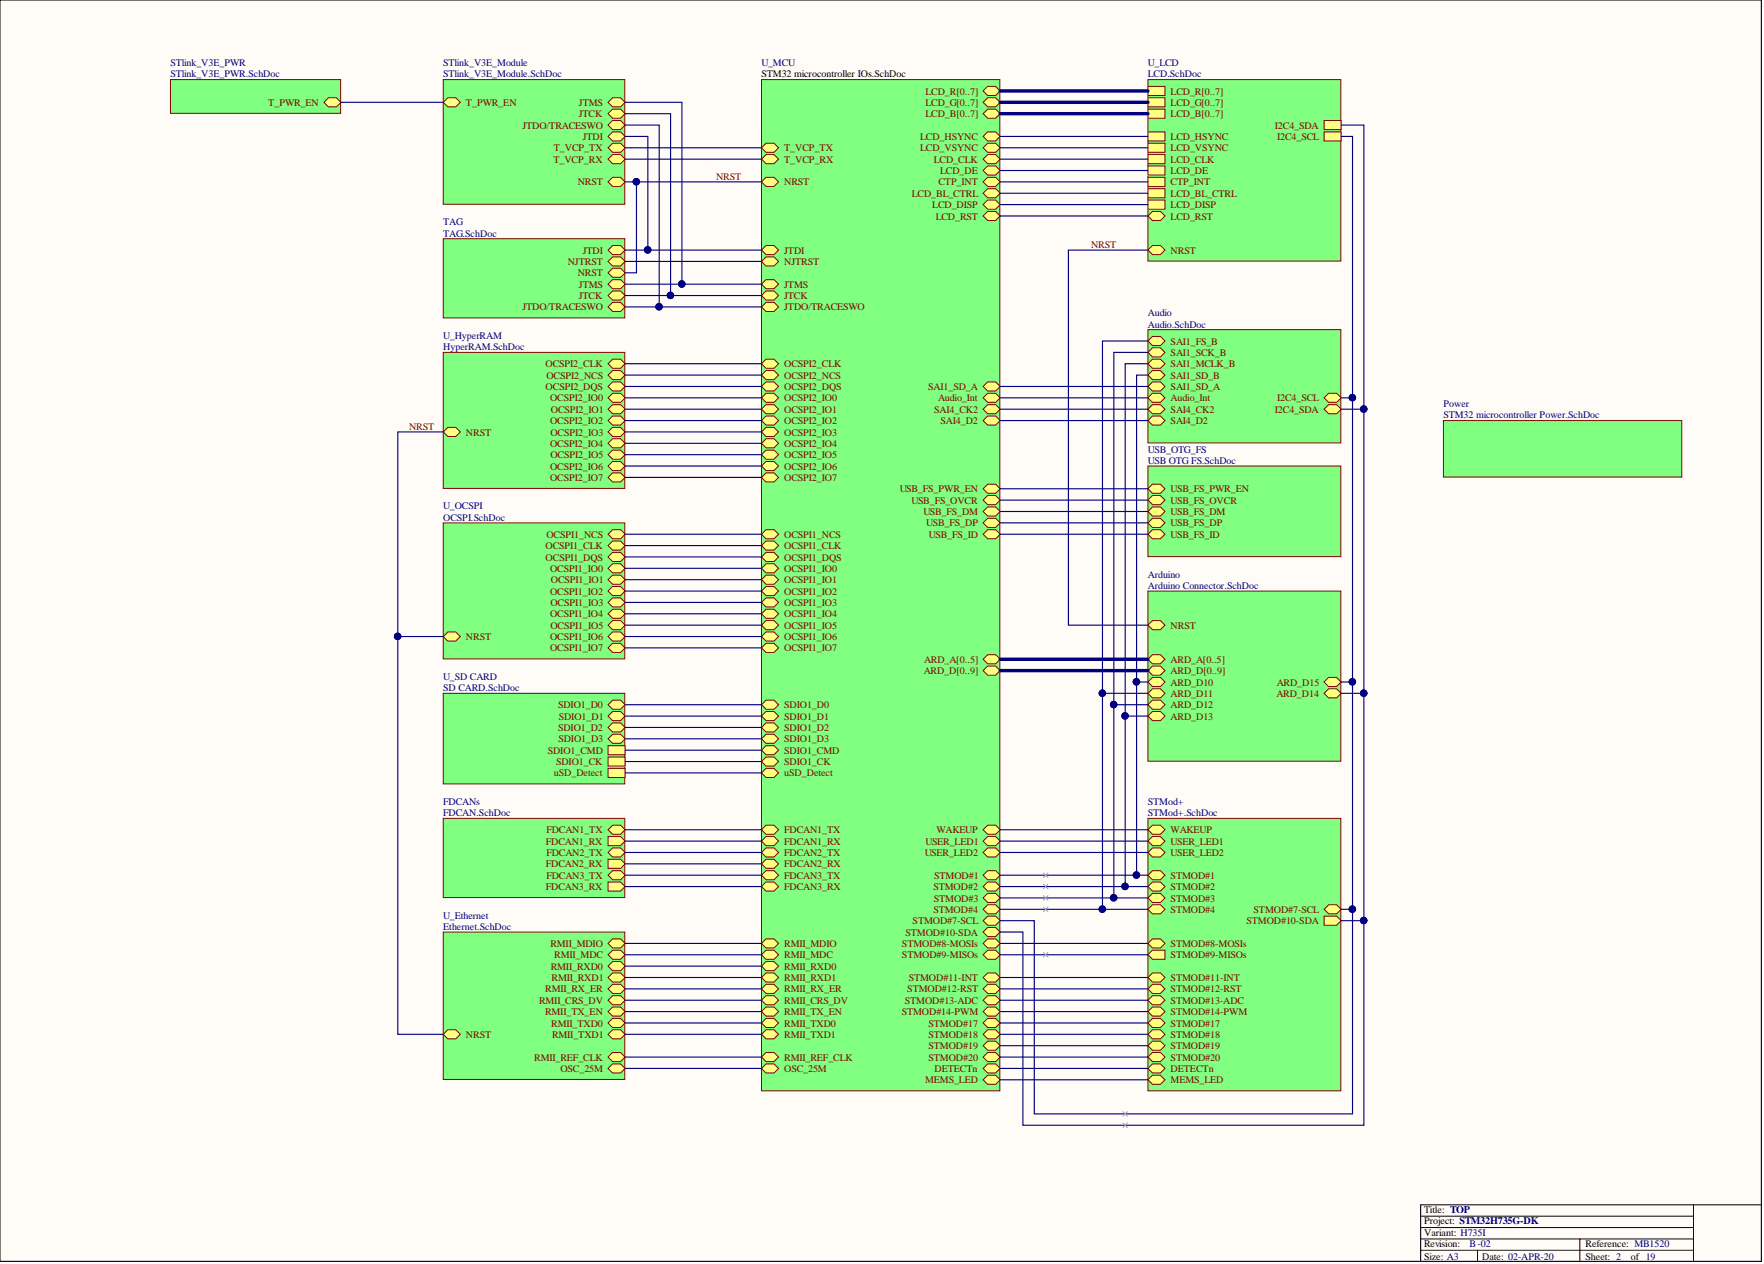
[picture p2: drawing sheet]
<svg xmlns="http://www.w3.org/2000/svg" width="393mm" height="282mm" viewBox="0 0 393 282" stroke-linecap="round" stroke-linejoin="round" font-family="sans-serif">
<defs><g id="words">
<g font-size="2.2" fill="#000080">
<text x="38" y="14.7">STlink_V3E_PWR</text>
<text x="38" y="17.3">STlink_V3E_PWR.SchDoc</text>
<text x="98.8" y="14.7">STlink_V3E_Module</text>
<text x="98.8" y="17.3">STlink_V3E_Module.SchDoc</text>
<text x="169.8" y="14.7">U_MCU</text>
<text x="256" y="14.7">U_LCD</text>
<text x="256" y="17.3">LCD.SchDoc</text>
<text x="98.8" y="50.2">TAG</text>
<text x="98.8" y="52.8">TAG.SchDoc</text>
<text x="256" y="70.5">Audio</text>
<text x="98.8" y="75.6">U_HyperRAM</text>
<text x="256" y="73">Audio.SchDoc</text>
<text x="98.8" y="78.1">HyperRAM.SchDoc</text>
<text x="321.9" y="90.8">Power</text>
<text x="321.9" y="93.3">STM32 microcontroller Power.SchDoc</text>
<text x="256" y="100.9">USB_OTG_FS</text>
<text x="256" y="103.5">USB OTG FS.SchDoc</text>
<text x="98.8" y="113.6">U_OCSPI</text>
<text x="98.8" y="116.1">OCSPI.SchDoc</text>
<text x="256" y="128.8">Arduino</text>
<text x="256" y="131.3">Arduino Connector.SchDoc</text>
<text x="98.8" y="151.6">U_SD CARD</text>
<text x="98.8" y="154.1">SD CARD.SchDoc</text>
<text x="98.8" y="179.5">FDCANs</text>
<text x="256" y="179.5">STMod+</text>
<text x="98.8" y="182">FDCAN.SchDoc</text>
<text x="256" y="182">STMod+.SchDoc</text>
<text x="98.8" y="204.8">U_Ethernet</text>
<text x="98.8" y="207.4">Ethernet.SchDoc</text>
<text x="327.7" y="278.1">B-02</text>
</g>
<g font-size="2.2">
<text x="169.8" y="17.3">STM32 microcontroller IOs.SchDoc</text>
<text x="317.6" y="270.5">Title: TOP</text>
<text x="317.6" y="273">Project: STM32H735G-DK</text>
<text x="317.6" y="275.6">Variant: H735I</text>
<text x="317.6" y="280.9">Size: A3</text>
<text x="317.6" y="278.1">Revision:</text>
<text x="330.5" y="280.9">Date: 02-APR-20</text>
<text x="353.5" y="278.1">Reference: MB1520</text>
<text x="353.5" y="280.9">Sheet: 2</text>
<text x="363.7" y="280.9">of 19</text>
</g>
<g font-size="2.2" fill="#800000">
<text x="59.8" y="23.6">T_PWR_EN</text>
<text x="103.9" y="23.6">T_PWR_EN</text>
<text x="129.1" y="23.6">JTMS</text>
<text x="206.4" y="21.1">LCD_R[0..7]</text>
<text x="206.4" y="23.6">LCD_G[0..7]</text>
<text x="261" y="21.1">LCD_R[0..7]</text>
<text x="261" y="23.6">LCD_G[0..7]</text>
<text x="116.5" y="28.7">JTDO/TRACESWO</text>
<text x="129.1" y="26.1">JTCK</text>
<text x="206.4" y="26.1">LCD_B[0..7]</text>
<text x="261" y="26.1">LCD_B[0..7]</text>
<text x="284.3" y="28.7">I2C4_SDA</text>
<text x="123.5" y="33.8">T_VCP_TX</text>
<text x="129.9" y="31.2">JTDI</text>
<text x="174.9" y="33.8">T_VCP_TX</text>
<text x="205.2" y="33.8">LCD_VSYNC</text>
<text x="205.2" y="31.2">LCD_HSYNC</text>
<text x="261" y="31.2">LCD_HSYNC</text>
<text x="261" y="33.8">LCD_VSYNC</text>
<text x="284.8" y="31.2">I2C4_SCL</text>
<text x="123.4" y="36.3">T_VCP_RX</text>
<text x="128.8" y="41.4">NRST</text>
<text x="159.7" y="40.1">NRST</text>
<text x="174.9" y="36.3">T_VCP_RX</text>
<text x="174.9" y="41.4">NRST</text>
<text x="208.3" y="36.3">LCD_CLK</text>
<text x="209.2" y="41.4">CTP_INT</text>
<text x="209.7" y="38.8">LCD_DE</text>
<text x="261" y="36.3">LCD_CLK</text>
<text x="261" y="38.8">LCD_DE</text>
<text x="261" y="41.4">CTP_INT</text>
<text x="203.3" y="43.9">LCD_BL_CTRL</text>
<text x="207.9" y="46.4">LCD_DISP</text>
<text x="261" y="43.9">LCD_BL_CTRL</text>
<text x="261" y="46.4">LCD_DISP</text>
<text x="208.7" y="49">LCD_RST</text>
<text x="261" y="49">LCD_RST</text>
<text x="126.6" y="59.1">NJTRST</text>
<text x="129.9" y="56.6">JTDI</text>
<text x="174.9" y="56.6">JTDI</text>
<text x="174.9" y="59.1">NJTRST</text>
<text x="243.3" y="55.3">NRST</text>
<text x="261" y="56.6">NRST</text>
<text x="128.8" y="61.6">NRST</text>
<text x="129.1" y="64.2">JTMS</text>
<text x="174.9" y="64.2">JTMS</text>
<text x="116.5" y="69.2">JTDO/TRACESWO</text>
<text x="129.1" y="66.7">JTCK</text>
<text x="174.9" y="69.2">JTDO/TRACESWO</text>
<text x="174.9" y="66.7">JTCK</text>
<text x="261" y="76.8">SAI1_FS_B</text>
<text x="121.7" y="81.9">OCSPI2_CLK</text>
<text x="174.9" y="81.9">OCSPI2_CLK</text>
<text x="261" y="79.4">SAI1_SCK_B</text>
<text x="261" y="81.9">SAI1_MCLK_B</text>
<text x="121.7" y="87">OCSPI2_DQS</text>
<text x="121.8" y="84.4">OCSPI2_NCS</text>
<text x="122.7" y="89.5">OCSPI2_IO0</text>
<text x="174.9" y="84.4">OCSPI2_NCS</text>
<text x="174.9" y="87">OCSPI2_DQS</text>
<text x="174.9" y="89.5">OCSPI2_IO0</text>
<text x="207" y="87">SAI1_SD_A</text>
<text x="209.2" y="89.5">Audio_Int</text>
<text x="261" y="84.4">SAI1_SD_B</text>
<text x="261" y="87">SAI1_SD_A</text>
<text x="261" y="89.5">Audio_Int</text>
<text x="284.8" y="89.5">I2C4_SCL</text>
<text x="91.2" y="95.8">NRST</text>
<text x="122.7" y="94.6">OCSPI2_IO2</text>
<text x="122.8" y="92">OCSPI2_IO1</text>
<text x="174.9" y="94.6">OCSPI2_IO2</text>
<text x="174.9" y="92">OCSPI2_IO1</text>
<text x="208.3" y="92">SAI4_CK2</text>
<text x="209.7" y="94.6">SAI4_D2</text>
<text x="261" y="94.6">SAI4_D2</text>
<text x="261" y="92">SAI4_CK2</text>
<text x="284.3" y="92">I2C4_SDA</text>
<text x="103.9" y="97.1">NRST</text>
<text x="122.7" y="99.7">OCSPI2_IO4</text>
<text x="122.7" y="97.1">OCSPI2_IO3</text>
<text x="174.9" y="99.7">OCSPI2_IO4</text>
<text x="174.9" y="97.1">OCSPI2_IO3</text>
<text x="122.7" y="107.3">OCSPI2_IO7</text>
<text x="122.7" y="104.7">OCSPI2_IO6</text>
<text x="122.7" y="102.2">OCSPI2_IO5</text>
<text x="174.9" y="107.3">OCSPI2_IO7</text>
<text x="174.9" y="104.7">OCSPI2_IO6</text>
<text x="174.9" y="102.2">OCSPI2_IO5</text>
<text x="200.6" y="109.8">USB_FS_PWR_EN</text>
<text x="203.3" y="112.3">USB_FS_OVCR</text>
<text x="261" y="109.8">USB_FS_PWR_EN</text>
<text x="261" y="112.3">USB_FS_OVCR</text>
<text x="121.8" y="119.9">OCSPI1_NCS</text>
<text x="174.9" y="119.9">OCSPI1_NCS</text>
<text x="205.9" y="114.9">USB_FS_DM</text>
<text x="206.6" y="117.4">USB_FS_DP</text>
<text x="207.1" y="119.9">USB_FS_ID</text>
<text x="261" y="119.9">USB_FS_ID</text>
<text x="261" y="114.9">USB_FS_DM</text>
<text x="261" y="117.4">USB_FS_DP</text>
<text x="121.7" y="122.5">OCSPI1_CLK</text>
<text x="121.7" y="125">OCSPI1_DQS</text>
<text x="174.9" y="125">OCSPI1_DQS</text>
<text x="174.9" y="122.5">OCSPI1_CLK</text>
<text x="122.7" y="127.5">OCSPI1_IO0</text>
<text x="122.8" y="130.1">OCSPI1_IO1</text>
<text x="174.9" y="127.5">OCSPI1_IO0</text>
<text x="174.9" y="130.1">OCSPI1_IO1</text>
<text x="122.7" y="132.6">OCSPI1_IO2</text>
<text x="122.7" y="137.7">OCSPI1_IO4</text>
<text x="122.7" y="135.1">OCSPI1_IO3</text>
<text x="174.9" y="137.7">OCSPI1_IO4</text>
<text x="174.9" y="135.1">OCSPI1_IO3</text>
<text x="174.9" y="132.6">OCSPI1_IO2</text>
<text x="103.9" y="142.7">NRST</text>
<text x="122.7" y="142.7">OCSPI1_IO6</text>
<text x="122.7" y="140.2">OCSPI1_IO5</text>
<text x="174.9" y="140.2">OCSPI1_IO5</text>
<text x="174.9" y="142.7">OCSPI1_IO6</text>
<text x="261" y="140.2">NRST</text>
<text x="122.7" y="145.3">OCSPI1_IO7</text>
<text x="174.9" y="145.3">OCSPI1_IO7</text>
<text x="206" y="147.8">ARD_A[0..5]</text>
<text x="261" y="147.8">ARD_A[0..5]</text>
<text x="206" y="150.3">ARD_D[0..9]</text>
<text x="261" y="155.4">ARD_D11</text>
<text x="261" y="152.9">ARD_D10</text>
<text x="261" y="150.3">ARD_D[0..9]</text>
<text x="284.6" y="155.4">ARD_D14</text>
<text x="284.7" y="152.9">ARD_D15</text>
<text x="124.4" y="157.9">SDIO1_D0</text>
<text x="124.6" y="160.5">SDIO1_D1</text>
<text x="174.9" y="160.5">SDIO1_D1</text>
<text x="174.9" y="157.9">SDIO1_D0</text>
<text x="261" y="160.5">ARD_D13</text>
<text x="261" y="157.9">ARD_D12</text>
<text x="124.4" y="163">SDIO1_D2</text>
<text x="124.5" y="165.6">SDIO1_D3</text>
<text x="174.9" y="163">SDIO1_D2</text>
<text x="174.9" y="165.6">SDIO1_D3</text>
<text x="122.2" y="168.1">SDIO1_CMD</text>
<text x="123.5" y="173.2">uSD_Detect</text>
<text x="124" y="170.6">SDIO1_CK</text>
<text x="174.9" y="170.6">SDIO1_CK</text>
<text x="174.9" y="168.1">SDIO1_CMD</text>
<text x="174.9" y="173.2">uSD_Detect</text>
<text x="121.8" y="185.8">FDCAN1_TX</text>
<text x="174.9" y="185.8">FDCAN1_TX</text>
<text x="208.8" y="185.8">WAKEUP</text>
<text x="261" y="185.8">WAKEUP</text>
<text x="121.7" y="188.4">FDCAN1_RX</text>
<text x="121.8" y="190.9">FDCAN2_TX</text>
<text x="174.9" y="190.9">FDCAN2_TX</text>
<text x="174.9" y="188.4">FDCAN1_RX</text>
<text x="206.2" y="190.9">USER_LED2</text>
<text x="206.4" y="188.4">USER_LED1</text>
<text x="261" y="188.4">USER_LED1</text>
<text x="261" y="190.9">USER_LED2</text>
<text x="121.7" y="193.4">FDCAN2_RX</text>
<text x="121.8" y="196">FDCAN3_TX</text>
<text x="174.9" y="196">FDCAN3_TX</text>
<text x="174.9" y="193.4">FDCAN2_RX</text>
<text x="208.3" y="196">STMOD#1</text>
<text x="261" y="196">STMOD#1</text>
<text x="121.7" y="198.5">FDCAN3_RX</text>
<text x="174.9" y="198.5">FDCAN3_RX</text>
<text x="208.1" y="198.5">STMOD#2</text>
<text x="208.1" y="203.6">STMOD#4</text>
<text x="208.2" y="201">STMOD#3</text>
<text x="261" y="201">STMOD#3</text>
<text x="261" y="198.5">STMOD#2</text>
<text x="261" y="203.6">STMOD#4</text>
<text x="279.5" y="203.6">STMOD#7-SCL</text>
<text x="201.9" y="208.6">STMOD#10-SDA</text>
<text x="203.5" y="206.1">STMOD#7-SCL</text>
<text x="277.9" y="206.1">STMOD#10-SDA</text>
<text x="122.7" y="211.2">RMII_MDIO</text>
<text x="123.6" y="213.7">RMII_MDC</text>
<text x="174.9" y="211.2">RMII_MDIO</text>
<text x="174.9" y="213.7">RMII_MDC</text>
<text x="201.1" y="211.2">STMOD#8-MOSIs</text>
<text x="201.1" y="213.7">STMOD#9-MISOs</text>
<text x="261" y="211.2">STMOD#8-MOSIs</text>
<text x="261" y="213.7">STMOD#9-MISOs</text>
<text x="121.6" y="221.3">RMII_RX_ER</text>
<text x="122.8" y="216.2">RMII_RXD0</text>
<text x="123" y="218.8">RMII_RXD1</text>
<text x="174.9" y="218.8">RMII_RXD1</text>
<text x="174.9" y="216.2">RMII_RXD0</text>
<text x="174.9" y="221.3">RMII_RX_ER</text>
<text x="202.3" y="221.3">STMOD#12-RST</text>
<text x="202.6" y="218.8">STMOD#11-INT</text>
<text x="261" y="221.3">STMOD#12-RST</text>
<text x="261" y="218.8">STMOD#11-INT</text>
<text x="120.2" y="223.8">RMII_CRS_DV</text>
<text x="121.5" y="226.4">RMII_TX_EN</text>
<text x="174.9" y="223.8">RMII_CRS_DV</text>
<text x="174.9" y="226.4">RMII_TX_EN</text>
<text x="201.1" y="226.4">STMOD#14-PWM</text>
<text x="201.8" y="223.8">STMOD#13-ADC</text>
<text x="261" y="226.4">STMOD#14-PWM</text>
<text x="261" y="223.8">STMOD#13-ADC</text>
<text x="103.9" y="231.4">NRST</text>
<text x="122.9" y="228.9">RMII_TXD0</text>
<text x="123.1" y="231.4">RMII_TXD1</text>
<text x="174.9" y="228.9">RMII_TXD0</text>
<text x="174.9" y="231.4">RMII_TXD1</text>
<text x="207.1" y="234">STMOD#19</text>
<text x="207.1" y="228.9">STMOD#17</text>
<text x="207.1" y="231.4">STMOD#18</text>
<text x="261" y="234">STMOD#19</text>
<text x="261" y="228.9">STMOD#17</text>
<text x="261" y="231.4">STMOD#18</text>
<text x="119.1" y="236.5">RMII_REF_CLK</text>
<text x="125" y="239.1">OSC_25M</text>
<text x="174.9" y="239.1">OSC_25M</text>
<text x="174.9" y="236.5">RMII_REF_CLK</text>
<text x="207.1" y="236.5">STMOD#20</text>
<text x="208.4" y="239.1">DETECTn</text>
<text x="261" y="236.5">STMOD#20</text>
<text x="261" y="239.1">DETECTn</text>
<text x="206.3" y="241.6">MEMS_LED</text>
<text x="261" y="241.6">MEMS_LED</text>
</g>
</g></defs>
<path d="M0 0h392.8v281.3h-392.8z" fill="#fffcf8" stroke="#000" stroke-width=".22"/>
<path d="M316.8 271.2h60.8M316.8 273.7h60.8M316.8 278.8h60.8M316.8 276.3h60.8M329.5 278.8v2.5M352.3 276.3v5M377.6 268.7v12.6M392.8 268.7h-76v12.6" fill="none" stroke="#000" stroke-width=".22"/>
<g fill="#80ff80" stroke="#800000" stroke-width=".22">
<path d="M321.9 93.8h53.1v12.6h-53.1z"/>
<path d="M98.8 53.2h40.5v17.7h-40.5z"/>
</g>
<path d="M136.6 67.4h1.8l1 1-1 1.1h-1.8l-1-1.1z" fill-rule="evenodd" fill="#ffff80"/>
<path d="M136.6 67.4h1.8l1 1-1 1.1h-1.8l-1-1.1z" fill="none" stroke="#800000" stroke-width=".22"/>
<path d="M136.6 54.8h1.8l1 1-1 1h-1.8l-1-1z" fill-rule="evenodd" fill="#ffff80"/>
<path d="M136.6 54.8h1.8l1 1-1 1h-1.8l-1-1z" fill="none" stroke="#800000" stroke-width=".22"/>
<path d="M136.6 57.3h1.8l1 1-1 1h-1.8l-1-1z" fill-rule="evenodd" fill="#ffff80"/>
<path d="M136.6 57.3h1.8l1 1-1 1h-1.8l-1-1z" fill="none" stroke="#800000" stroke-width=".22"/>
<path d="M136.6 62.4h1.8l1 1-1 1h-1.8l-1-1z" fill-rule="evenodd" fill="#ffff80"/>
<path d="M136.6 62.4h1.8l1 1-1 1h-1.8l-1-1z" fill="none" stroke="#800000" stroke-width=".22"/>
<path d="M136.6 64.9h1.8l1 1-1 1h-1.8l-1-1z" fill-rule="evenodd" fill="#ffff80"/>
<path d="M136.6 64.9h1.8l1 1-1 1h-1.8l-1-1z" fill="none" stroke="#800000" stroke-width=".22"/>
<path d="M136.6 59.8h1.8l1 1-1 1h-1.8l-1-1z" fill-rule="evenodd" fill="#ffff80"/>
<path d="M136.6 59.8h1.8l1 1-1 1h-1.8l-1-1z" fill="none" stroke="#800000" stroke-width=".22"/>
<path d="M256 73.5h43v25.3h-43z" fill="#80ff80" stroke="#800000" stroke-width=".22"/>
<path d="M296.3 87.7h1.7l1.1 1-1.1 1h-1.7l-1-1z" fill-rule="evenodd" fill="#ffff80"/>
<path d="M296.3 87.7h1.7l1.1 1-1.1 1h-1.7l-1-1z" fill="none" stroke="#800000" stroke-width=".22"/>
<path d="M296.3 90.2h1.7l1.1 1.1-1.1 1h-1.7l-1-1z" fill-rule="evenodd" fill="#ffff80"/>
<path d="M296.3 90.2h1.7l1.1 1.1-1.1 1h-1.7l-1-1z" fill="none" stroke="#800000" stroke-width=".22"/>
<path d="M257 77.6h1.8l1 1-1 1h-1.8l-1-1z" fill-rule="evenodd" fill="#ffff80"/>
<path d="M257 77.6h1.8l1 1-1 1h-1.8l-1-1z" fill="none" stroke="#800000" stroke-width=".22"/>
<path d="M257 75h1.8l1 1-1 1.1h-1.8l-1-1.1z" fill-rule="evenodd" fill="#ffff80"/>
<path d="M257 75h1.8l1 1-1 1.1h-1.8l-1-1.1z" fill="none" stroke="#800000" stroke-width=".22"/>
<path d="M257 82.6h1.8l1 1-1 1.1h-1.8l-1-1.1z" fill-rule="evenodd" fill="#ffff80"/>
<path d="M257 82.6h1.8l1 1-1 1.1h-1.8l-1-1.1z" fill="none" stroke="#800000" stroke-width=".22"/>
<path d="M257 85.2h1.8l1 1-1 1h-1.8l-1-1z" fill-rule="evenodd" fill="#ffff80"/>
<path d="M257 85.2h1.8l1 1-1 1h-1.8l-1-1z" fill="none" stroke="#800000" stroke-width=".22"/>
<path d="M257 87.7h1.8l1 1-1 1h-1.8l-1-1z" fill-rule="evenodd" fill="#ffff80"/>
<path d="M257 87.7h1.8l1 1-1 1h-1.8l-1-1z" fill="none" stroke="#800000" stroke-width=".22"/>
<path d="M257 80.1h1.8l1 1-1 1h-1.8l-1-1z" fill-rule="evenodd" fill="#ffff80"/>
<path d="M257 80.1h1.8l1 1-1 1h-1.8l-1-1z" fill="none" stroke="#800000" stroke-width=".22"/>
<path d="M257 92.8h1.8l1 1-1 1h-1.8l-1-1z" fill-rule="evenodd" fill="#ffff80"/>
<path d="M257 92.8h1.8l1 1-1 1h-1.8l-1-1z" fill="none" stroke="#800000" stroke-width=".22"/>
<path d="M257 90.2h1.8l1 1.1-1 1h-1.8l-1-1z" fill-rule="evenodd" fill="#ffff80"/>
<path d="M257 90.2h1.8l1 1.1-1 1h-1.8l-1-1z" fill="none" stroke="#800000" stroke-width=".22"/>
<path d="M256 103.9h43v20.2h-43z" fill="#80ff80" stroke="#800000" stroke-width=".22"/>
<path d="M257 118.1h1.8l1 1-1 1h-1.8l-1-1z" fill-rule="evenodd" fill="#ffff80"/>
<path d="M257 118.1h1.8l1 1-1 1h-1.8l-1-1z" fill="none" stroke="#800000" stroke-width=".22"/>
<path d="M257 108h1.8l1 1-1 1h-1.8l-1-1z" fill-rule="evenodd" fill="#ffff80"/>
<path d="M257 108h1.8l1 1-1 1h-1.8l-1-1z" fill="none" stroke="#800000" stroke-width=".22"/>
<path d="M257 110.5h1.8l1 1-1 1h-1.8l-1-1z" fill-rule="evenodd" fill="#ffff80"/>
<path d="M257 110.5h1.8l1 1-1 1h-1.8l-1-1z" fill="none" stroke="#800000" stroke-width=".22"/>
<path d="M257 113h1.8l1 1.1-1 1h-1.8l-1-1z" fill-rule="evenodd" fill="#ffff80"/>
<path d="M257 113h1.8l1 1.1-1 1h-1.8l-1-1z" fill="none" stroke="#800000" stroke-width=".22"/>
<path d="M257 115.6h1.8l1 1-1 1h-1.8l-1-1z" fill-rule="evenodd" fill="#ffff80"/>
<path d="M257 115.6h1.8l1 1-1 1h-1.8l-1-1z" fill="none" stroke="#800000" stroke-width=".22"/>
<path d="M256 131.8h43v37.9h-43z" fill="#80ff80" stroke="#800000" stroke-width=".22"/>
<path d="M257 158.7h1.8l1 1-1 1h-1.8l-1-1z" fill-rule="evenodd" fill="#ffff80"/>
<path d="M257 158.7h1.8l1 1-1 1h-1.8l-1-1z" fill="none" stroke="#800000" stroke-width=".22"/>
<path d="M257 156.1h1.8l1 1.1-1 1h-1.8l-1-1z" fill-rule="evenodd" fill="#ffff80"/>
<path d="M257 156.1h1.8l1 1.1-1 1h-1.8l-1-1z" fill="none" stroke="#800000" stroke-width=".22"/>
<path d="M257 153.6h1.8l1 1-1 1h-1.8l-1-1z" fill-rule="evenodd" fill="#ffff80"/>
<path d="M257 153.6h1.8l1 1-1 1h-1.8l-1-1z" fill="none" stroke="#800000" stroke-width=".22"/>
<path d="M257 151.1h1.8l1 1-1 1h-1.8l-1-1z" fill-rule="evenodd" fill="#ffff80"/>
<path d="M257 151.1h1.8l1 1-1 1h-1.8l-1-1z" fill="none" stroke="#800000" stroke-width=".22"/>
<path d="M296.3 151.1h1.7l1.1 1-1.1 1h-1.7l-1-1z" fill-rule="evenodd" fill="#ffff80"/>
<path d="M296.3 151.1h1.7l1.1 1-1.1 1h-1.7l-1-1z" fill="none" stroke="#800000" stroke-width=".22"/>
<path d="M296.3 153.6h1.7l1.1 1-1.1 1h-1.7l-1-1z" fill-rule="evenodd" fill="#ffff80"/>
<path d="M296.3 153.6h1.7l1.1 1-1.1 1h-1.7l-1-1z" fill="none" stroke="#800000" stroke-width=".22"/>
<path d="M257 146h1.8l1 1-1 1h-1.8l-1-1z" fill-rule="evenodd" fill="#ffff80"/>
<path d="M257 146h1.8l1 1-1 1h-1.8l-1-1z" fill="none" stroke="#800000" stroke-width=".22"/>
<path d="M257 148.5h1.8l1 1-1 1.1h-1.8l-1-1.1z" fill-rule="evenodd" fill="#ffff80"/>
<path d="M257 148.5h1.8l1 1-1 1.1h-1.8l-1-1.1z" fill="none" stroke="#800000" stroke-width=".22"/>
<path d="M257 138.4h1.8l1 1-1 1h-1.8l-1-1z" fill-rule="evenodd" fill="#ffff80"/>
<path d="M257 138.4h1.8l1 1-1 1h-1.8l-1-1z" fill="none" stroke="#800000" stroke-width=".22"/>
<path d="M256 182.5h43v60.8h-43z" fill="#80ff80" stroke="#800000" stroke-width=".22"/>
<path d="M257 209.4h1.8l1 1-1 1h-1.8l-1-1z" fill-rule="evenodd" fill="#ffff80"/>
<path d="M257 209.4h1.8l1 1-1 1h-1.8l-1-1z" fill="none" stroke="#800000" stroke-width=".22"/>
<path d="M257 224.6h1.8l1 1-1 1h-1.8l-1-1z" fill-rule="evenodd" fill="#ffff80"/>
<path d="M257 224.6h1.8l1 1-1 1h-1.8l-1-1z" fill="none" stroke="#800000" stroke-width=".22"/>
<path d="M257 232.2h1.8l1 1-1 1h-1.8l-1-1z" fill-rule="evenodd" fill="#ffff80"/>
<path d="M257 232.2h1.8l1 1-1 1h-1.8l-1-1z" fill="none" stroke="#800000" stroke-width=".22"/>
<path d="M257 234.7h1.8l1 1-1 1h-1.8l-1-1z" fill-rule="evenodd" fill="#ffff80"/>
<path d="M257 234.7h1.8l1 1-1 1h-1.8l-1-1z" fill="none" stroke="#800000" stroke-width=".22"/>
<path d="M257 227.1h1.8l1 1-1 1h-1.8l-1-1z" fill-rule="evenodd" fill="#ffff80"/>
<path d="M257 227.1h1.8l1 1-1 1h-1.8l-1-1z" fill="none" stroke="#800000" stroke-width=".22"/>
<path d="M257 229.6h1.8l1 1.1-1 1h-1.8l-1-1z" fill-rule="evenodd" fill="#ffff80"/>
<path d="M257 229.6h1.8l1 1.1-1 1h-1.8l-1-1z" fill="none" stroke="#800000" stroke-width=".22"/>
<path d="M257 194.2h1.8l1 1-1 1h-1.8l-1-1z" fill-rule="evenodd" fill="#ffff80"/>
<path d="M257 194.2h1.8l1 1-1 1h-1.8l-1-1z" fill="none" stroke="#800000" stroke-width=".22"/>
<path d="M257 199.2h1.8l1 1-1 1.1h-1.8l-1-1.1z" fill-rule="evenodd" fill="#ffff80"/>
<path d="M257 199.2h1.8l1 1-1 1.1h-1.8l-1-1.1z" fill="none" stroke="#800000" stroke-width=".22"/>
<path d="M257 196.7h1.8l1 1-1 1h-1.8l-1-1z" fill-rule="evenodd" fill="#ffff80"/>
<path d="M257 196.7h1.8l1 1-1 1h-1.8l-1-1z" fill="none" stroke="#800000" stroke-width=".22"/>
<path d="M257 201.8h1.8l1 1-1 1h-1.8l-1-1z" fill-rule="evenodd" fill="#ffff80"/>
<path d="M257 201.8h1.8l1 1-1 1h-1.8l-1-1z" fill="none" stroke="#800000" stroke-width=".22"/>
<path d="M257 184h1.8l1 1-1 1h-1.8l-1-1z" fill-rule="evenodd" fill="#ffff80"/>
<path d="M257 184h1.8l1 1-1 1h-1.8l-1-1z" fill="none" stroke="#800000" stroke-width=".22"/>
<path d="M257 186.6h1.8l1 1-1 1h-1.8l-1-1z" fill-rule="evenodd" fill="#ffff80"/>
<path d="M257 186.6h1.8l1 1-1 1h-1.8l-1-1z" fill="none" stroke="#800000" stroke-width=".22"/>
<path d="M257 189.1h1.8l1 1-1 1h-1.8l-1-1z" fill-rule="evenodd" fill="#ffff80"/>
<path d="M257 189.1h1.8l1 1-1 1h-1.8l-1-1z" fill="none" stroke="#800000" stroke-width=".22"/>
<path d="M296.3 201.8h1.7l1.1 1-1.1 1h-1.7l-1-1z" fill-rule="evenodd" fill="#ffff80"/>
<path d="M296.3 201.8h1.7l1.1 1-1.1 1h-1.7l-1-1z" fill="none" stroke="#800000" stroke-width=".22"/>
<path d="M295.3 204.3h2.7l1.1 1-1.1 1h-2.7z" fill-rule="evenodd" fill="#ffff80"/>
<path d="M295.3 204.3h2.7l1.1 1-1.1 1h-2.7z" fill="none" stroke="#800000" stroke-width=".22"/>
<path d="M257 211.9h2.8v2h-2.8l-1-1z" fill-rule="evenodd" fill="#ffff80"/>
<path d="M257 211.9h2.8v2h-2.8l-1-1z" fill="none" stroke="#800000" stroke-width=".22"/>
<path d="M257 219.5h1.8l1 1-1 1h-1.8l-1-1z" fill-rule="evenodd" fill="#ffff80"/>
<path d="M257 219.5h1.8l1 1-1 1h-1.8l-1-1z" fill="none" stroke="#800000" stroke-width=".22"/>
<path d="M257 222h1.8l1 1.1-1 1h-1.8l-1-1z" fill-rule="evenodd" fill="#ffff80"/>
<path d="M257 222h1.8l1 1.1-1 1h-1.8l-1-1z" fill="none" stroke="#800000" stroke-width=".22"/>
<path d="M257 217h1.8l1 1-1 1h-1.8l-1-1z" fill-rule="evenodd" fill="#ffff80"/>
<path d="M257 217h1.8l1 1-1 1h-1.8l-1-1z" fill="none" stroke="#800000" stroke-width=".22"/>
<path d="M257 237.2h1.8l1 1.1-1 1h-1.8l-1-1z" fill-rule="evenodd" fill="#ffff80"/>
<path d="M257 237.2h1.8l1 1.1-1 1h-1.8l-1-1z" fill="none" stroke="#800000" stroke-width=".22"/>
<path d="M257 239.8h1.8l1 1-1 1h-1.8l-1-1z" fill-rule="evenodd" fill="#ffff80"/>
<path d="M257 239.8h1.8l1 1-1 1h-1.8l-1-1z" fill="none" stroke="#800000" stroke-width=".22"/>
<path d="M169.8 17.7h53.1v225.6h-53.1z" fill="#80ff80" stroke="#800000" stroke-width=".22"/>
<path d="M220.2 224.6h1.8l1 1-1 1h-1.8l-1-1z" fill-rule="evenodd" fill="#ffff80"/>
<path d="M220.2 224.6h1.8l1 1-1 1h-1.8l-1-1z" fill="none" stroke="#800000" stroke-width=".22"/>
<path d="M220.2 234.7h1.8l1 1-1 1h-1.8l-1-1z" fill-rule="evenodd" fill="#ffff80"/>
<path d="M220.2 234.7h1.8l1 1-1 1h-1.8l-1-1z" fill="none" stroke="#800000" stroke-width=".22"/>
<path d="M220.2 118.1h1.8l1 1-1 1h-1.8l-1-1z" fill-rule="evenodd" fill="#ffff80"/>
<path d="M220.2 118.1h1.8l1 1-1 1h-1.8l-1-1z" fill="none" stroke="#800000" stroke-width=".22"/>
<path d="M170.8 168.8h1.8l1 1-1 1h-1.8l-1-1z" fill-rule="evenodd" fill="#ffff80"/>
<path d="M170.8 168.8h1.8l1 1-1 1h-1.8l-1-1z" fill="none" stroke="#800000" stroke-width=".22"/>
<path d="M170.8 166.3h1.8l1 1-1 1h-1.8l-1-1z" fill-rule="evenodd" fill="#ffff80"/>
<path d="M170.8 166.3h1.8l1 1-1 1h-1.8l-1-1z" fill="none" stroke="#800000" stroke-width=".22"/>
<path d="M220.2 37h1.8l1 1-1 1h-1.8l-1-1z" fill-rule="evenodd" fill="#ffff80"/>
<path d="M220.2 37h1.8l1 1-1 1h-1.8l-1-1z" fill="none" stroke="#800000" stroke-width=".22"/>
<path d="M220.2 34.5h1.8l1 1-1 1h-1.8l-1-1z" fill-rule="evenodd" fill="#ffff80"/>
<path d="M220.2 34.5h1.8l1 1-1 1h-1.8l-1-1z" fill="none" stroke="#800000" stroke-width=".22"/>
<path d="M220.2 39.5h1.8l1 1.1-1 1h-1.8l-1-1z" fill-rule="evenodd" fill="#ffff80"/>
<path d="M220.2 39.5h1.8l1 1.1-1 1h-1.8l-1-1z" fill="none" stroke="#800000" stroke-width=".22"/>
<path d="M220.2 186.6h1.8l1 1-1 1h-1.8l-1-1z" fill-rule="evenodd" fill="#ffff80"/>
<path d="M220.2 186.6h1.8l1 1-1 1h-1.8l-1-1z" fill="none" stroke="#800000" stroke-width=".22"/>
<path d="M220.2 189.1h1.8l1 1-1 1h-1.8l-1-1z" fill-rule="evenodd" fill="#ffff80"/>
<path d="M220.2 189.1h1.8l1 1-1 1h-1.8l-1-1z" fill="none" stroke="#800000" stroke-width=".22"/>
<path d="M220.2 146h1.8l1 1-1 1h-1.8l-1-1z" fill-rule="evenodd" fill="#ffff80"/>
<path d="M220.2 146h1.8l1 1-1 1h-1.8l-1-1z" fill="none" stroke="#800000" stroke-width=".22"/>
<path d="M220.2 148.5h1.8l1 1-1 1.1h-1.8l-1-1.1z" fill-rule="evenodd" fill="#ffff80"/>
<path d="M220.2 148.5h1.8l1 1-1 1.1h-1.8l-1-1.1z" fill="none" stroke="#800000" stroke-width=".22"/>
<path d="M220.2 19.3h1.8l1 1-1 1h-1.8l-1-1z" fill-rule="evenodd" fill="#ffff80"/>
<path d="M220.2 19.3h1.8l1 1-1 1h-1.8l-1-1z" fill="none" stroke="#800000" stroke-width=".22"/>
<path d="M220.2 21.8h1.8l1 1-1 1h-1.8l-1-1z" fill-rule="evenodd" fill="#ffff80"/>
<path d="M220.2 21.8h1.8l1 1-1 1h-1.8l-1-1z" fill="none" stroke="#800000" stroke-width=".22"/>
<path d="M220.2 24.3h1.8l1 1.1-1 1h-1.8l-1-1z" fill-rule="evenodd" fill="#ffff80"/>
<path d="M220.2 24.3h1.8l1 1.1-1 1h-1.8l-1-1z" fill="none" stroke="#800000" stroke-width=".22"/>
<path d="M170.8 196.7h1.8l1 1-1 1h-1.8l-1-1z" fill-rule="evenodd" fill="#ffff80"/>
<path d="M170.8 196.7h1.8l1 1-1 1h-1.8l-1-1z" fill="none" stroke="#800000" stroke-width=".22"/>
<path d="M170.8 194.2h1.8l1 1-1 1h-1.8l-1-1z" fill-rule="evenodd" fill="#ffff80"/>
<path d="M170.8 194.2h1.8l1 1-1 1h-1.8l-1-1z" fill="none" stroke="#800000" stroke-width=".22"/>
<path d="M170.8 31.9h1.8l1 1.1-1 1h-1.8l-1-1z" fill-rule="evenodd" fill="#ffff80"/>
<path d="M170.8 31.9h1.8l1 1.1-1 1h-1.8l-1-1z" fill="none" stroke="#800000" stroke-width=".22"/>
<path d="M170.8 34.5h1.8l1 1-1 1h-1.8l-1-1z" fill-rule="evenodd" fill="#ffff80"/>
<path d="M170.8 34.5h1.8l1 1-1 1h-1.8l-1-1z" fill="none" stroke="#800000" stroke-width=".22"/>
<path d="M170.8 191.6h1.8l1 1-1 1h-1.8l-1-1z" fill-rule="evenodd" fill="#ffff80"/>
<path d="M170.8 191.6h1.8l1 1-1 1h-1.8l-1-1z" fill="none" stroke="#800000" stroke-width=".22"/>
<path d="M170.8 189.1h1.8l1 1-1 1h-1.8l-1-1z" fill-rule="evenodd" fill="#ffff80"/>
<path d="M170.8 189.1h1.8l1 1-1 1h-1.8l-1-1z" fill="none" stroke="#800000" stroke-width=".22"/>
<path d="M170.8 184h1.8l1 1-1 1h-1.8l-1-1z" fill-rule="evenodd" fill="#ffff80"/>
<path d="M170.8 184h1.8l1 1-1 1h-1.8l-1-1z" fill="none" stroke="#800000" stroke-width=".22"/>
<path d="M170.8 186.6h1.8l1 1-1 1h-1.8l-1-1z" fill-rule="evenodd" fill="#ffff80"/>
<path d="M170.8 186.6h1.8l1 1-1 1h-1.8l-1-1z" fill="none" stroke="#800000" stroke-width=".22"/>
<path d="M220.2 44.6h1.8l1 1-1 1h-1.8l-1-1z" fill-rule="evenodd" fill="#ffff80"/>
<path d="M220.2 44.6h1.8l1 1-1 1h-1.8l-1-1z" fill="none" stroke="#800000" stroke-width=".22"/>
<path d="M220.2 31.9h1.8l1 1.1-1 1h-1.8l-1-1z" fill-rule="evenodd" fill="#ffff80"/>
<path d="M220.2 31.9h1.8l1 1.1-1 1h-1.8l-1-1z" fill="none" stroke="#800000" stroke-width=".22"/>
<path d="M220.2 42.1h1.8l1 1-1 1h-1.8l-1-1z" fill-rule="evenodd" fill="#ffff80"/>
<path d="M220.2 42.1h1.8l1 1-1 1h-1.8l-1-1z" fill="none" stroke="#800000" stroke-width=".22"/>
<path d="M220.2 29.4h1.8l1 1-1 1h-1.8l-1-1z" fill-rule="evenodd" fill="#ffff80"/>
<path d="M220.2 29.4h1.8l1 1-1 1h-1.8l-1-1z" fill="none" stroke="#800000" stroke-width=".22"/>
<path d="M170.8 54.8h1.8l1 1-1 1h-1.8l-1-1z" fill-rule="evenodd" fill="#ffff80"/>
<path d="M170.8 54.8h1.8l1 1-1 1h-1.8l-1-1z" fill="none" stroke="#800000" stroke-width=".22"/>
<path d="M170.8 67.4h1.8l1 1-1 1.1h-1.8l-1-1.1z" fill-rule="evenodd" fill="#ffff80"/>
<path d="M170.8 67.4h1.8l1 1-1 1.1h-1.8l-1-1.1z" fill="none" stroke="#800000" stroke-width=".22"/>
<path d="M170.8 57.3h1.8l1 1-1 1h-1.8l-1-1z" fill-rule="evenodd" fill="#ffff80"/>
<path d="M170.8 57.3h1.8l1 1-1 1h-1.8l-1-1z" fill="none" stroke="#800000" stroke-width=".22"/>
<path d="M170.8 64.9h1.8l1 1-1 1h-1.8l-1-1z" fill-rule="evenodd" fill="#ffff80"/>
<path d="M170.8 64.9h1.8l1 1-1 1h-1.8l-1-1z" fill="none" stroke="#800000" stroke-width=".22"/>
<path d="M170.8 62.4h1.8l1 1-1 1h-1.8l-1-1z" fill-rule="evenodd" fill="#ffff80"/>
<path d="M170.8 62.4h1.8l1 1-1 1h-1.8l-1-1z" fill="none" stroke="#800000" stroke-width=".22"/>
<path d="M170.8 82.6h1.8l1 1-1 1.1h-1.8l-1-1.1z" fill-rule="evenodd" fill="#ffff80"/>
<path d="M170.8 82.6h1.8l1 1-1 1.1h-1.8l-1-1.1z" fill="none" stroke="#800000" stroke-width=".22"/>
<path d="M170.8 123.2h1.8l1 1-1 1h-1.8l-1-1z" fill-rule="evenodd" fill="#ffff80"/>
<path d="M170.8 123.2h1.8l1 1-1 1h-1.8l-1-1z" fill="none" stroke="#800000" stroke-width=".22"/>
<path d="M170.8 118.1h1.8l1 1-1 1h-1.8l-1-1z" fill-rule="evenodd" fill="#ffff80"/>
<path d="M170.8 118.1h1.8l1 1-1 1h-1.8l-1-1z" fill="none" stroke="#800000" stroke-width=".22"/>
<path d="M170.8 120.7h1.8l1 1-1 1h-1.8l-1-1z" fill-rule="evenodd" fill="#ffff80"/>
<path d="M170.8 120.7h1.8l1 1-1 1h-1.8l-1-1z" fill="none" stroke="#800000" stroke-width=".22"/>
<path d="M170.8 85.2h1.8l1 1-1 1h-1.8l-1-1z" fill-rule="evenodd" fill="#ffff80"/>
<path d="M170.8 85.2h1.8l1 1-1 1h-1.8l-1-1z" fill="none" stroke="#800000" stroke-width=".22"/>
<path d="M170.8 237.2h1.8l1 1.1-1 1h-1.8l-1-1z" fill-rule="evenodd" fill="#ffff80"/>
<path d="M170.8 237.2h1.8l1 1.1-1 1h-1.8l-1-1z" fill="none" stroke="#800000" stroke-width=".22"/>
<path d="M220.2 115.6h1.8l1 1-1 1h-1.8l-1-1z" fill-rule="evenodd" fill="#ffff80"/>
<path d="M220.2 115.6h1.8l1 1-1 1h-1.8l-1-1z" fill="none" stroke="#800000" stroke-width=".22"/>
<path d="M220.2 113h1.8l1 1.1-1 1h-1.8l-1-1z" fill-rule="evenodd" fill="#ffff80"/>
<path d="M220.2 113h1.8l1 1.1-1 1h-1.8l-1-1z" fill="none" stroke="#800000" stroke-width=".22"/>
<path d="M220.2 110.5h1.8l1 1-1 1h-1.8l-1-1z" fill-rule="evenodd" fill="#ffff80"/>
<path d="M220.2 110.5h1.8l1 1-1 1h-1.8l-1-1z" fill="none" stroke="#800000" stroke-width=".22"/>
<path d="M220.2 108h1.8l1 1-1 1h-1.8l-1-1z" fill-rule="evenodd" fill="#ffff80"/>
<path d="M220.2 108h1.8l1 1-1 1h-1.8l-1-1z" fill="none" stroke="#800000" stroke-width=".22"/>
<path d="M220.2 184h1.8l1 1-1 1h-1.8l-1-1z" fill-rule="evenodd" fill="#ffff80"/>
<path d="M220.2 184h1.8l1 1-1 1h-1.8l-1-1z" fill="none" stroke="#800000" stroke-width=".22"/>
<path d="M220.2 85.2h1.8l1 1-1 1h-1.8l-1-1z" fill-rule="evenodd" fill="#ffff80"/>
<path d="M220.2 85.2h1.8l1 1-1 1h-1.8l-1-1z" fill="none" stroke="#800000" stroke-width=".22"/>
<path d="M220.2 92.8h1.8l1 1-1 1h-1.8l-1-1z" fill-rule="evenodd" fill="#ffff80"/>
<path d="M220.2 92.8h1.8l1 1-1 1h-1.8l-1-1z" fill="none" stroke="#800000" stroke-width=".22"/>
<path d="M220.2 90.2h1.8l1 1.1-1 1h-1.8l-1-1z" fill-rule="evenodd" fill="#ffff80"/>
<path d="M220.2 90.2h1.8l1 1.1-1 1h-1.8l-1-1z" fill="none" stroke="#800000" stroke-width=".22"/>
<path d="M220.2 87.7h1.8l1 1-1 1h-1.8l-1-1z" fill-rule="evenodd" fill="#ffff80"/>
<path d="M220.2 87.7h1.8l1 1-1 1h-1.8l-1-1z" fill="none" stroke="#800000" stroke-width=".22"/>
<path d="M220.2 194.2h1.8l1 1-1 1h-1.8l-1-1z" fill-rule="evenodd" fill="#ffff80"/>
<path d="M220.2 194.2h1.8l1 1-1 1h-1.8l-1-1z" fill="none" stroke="#800000" stroke-width=".22"/>
<path d="M220.2 196.7h1.8l1 1-1 1h-1.8l-1-1z" fill-rule="evenodd" fill="#ffff80"/>
<path d="M220.2 196.7h1.8l1 1-1 1h-1.8l-1-1z" fill="none" stroke="#800000" stroke-width=".22"/>
<path d="M220.2 199.2h1.8l1 1-1 1.1h-1.8l-1-1.1z" fill-rule="evenodd" fill="#ffff80"/>
<path d="M220.2 199.2h1.8l1 1-1 1.1h-1.8l-1-1.1z" fill="none" stroke="#800000" stroke-width=".22"/>
<path d="M220.2 201.8h1.8l1 1-1 1h-1.8l-1-1z" fill-rule="evenodd" fill="#ffff80"/>
<path d="M220.2 201.8h1.8l1 1-1 1h-1.8l-1-1z" fill="none" stroke="#800000" stroke-width=".22"/>
<path d="M220.2 232.2h1.8l1 1-1 1h-1.8l-1-1z" fill-rule="evenodd" fill="#ffff80"/>
<path d="M220.2 232.2h1.8l1 1-1 1h-1.8l-1-1z" fill="none" stroke="#800000" stroke-width=".22"/>
<path d="M220.2 227.1h1.8l1 1-1 1h-1.8l-1-1z" fill-rule="evenodd" fill="#ffff80"/>
<path d="M220.2 227.1h1.8l1 1-1 1h-1.8l-1-1z" fill="none" stroke="#800000" stroke-width=".22"/>
<path d="M220.2 229.6h1.8l1 1.1-1 1h-1.8l-1-1z" fill-rule="evenodd" fill="#ffff80"/>
<path d="M220.2 229.6h1.8l1 1.1-1 1h-1.8l-1-1z" fill="none" stroke="#800000" stroke-width=".22"/>
<path d="M220.2 206.8h1.8l1 1-1 1.1h-1.8l-1-1.1z" fill-rule="evenodd" fill="#ffff80"/>
<path d="M220.2 206.8h1.8l1 1-1 1.1h-1.8l-1-1.1z" fill="none" stroke="#800000" stroke-width=".22"/>
<path d="M220.2 204.3h1.8l1 1-1 1h-1.8l-1-1z" fill-rule="evenodd" fill="#ffff80"/>
<path d="M220.2 204.3h1.8l1 1-1 1h-1.8l-1-1z" fill="none" stroke="#800000" stroke-width=".22"/>
<path d="M220.2 209.4h1.8l1 1-1 1h-1.8l-1-1z" fill-rule="evenodd" fill="#ffff80"/>
<path d="M220.2 209.4h1.8l1 1-1 1h-1.8l-1-1z" fill="none" stroke="#800000" stroke-width=".22"/>
<path d="M220.2 211.9h1.8l1 1-1 1h-1.8l-1-1z" fill-rule="evenodd" fill="#ffff80"/>
<path d="M220.2 211.9h1.8l1 1-1 1h-1.8l-1-1z" fill="none" stroke="#800000" stroke-width=".22"/>
<path d="M220.2 217h1.8l1 1-1 1h-1.8l-1-1z" fill-rule="evenodd" fill="#ffff80"/>
<path d="M220.2 217h1.8l1 1-1 1h-1.8l-1-1z" fill="none" stroke="#800000" stroke-width=".22"/>
<path d="M220.2 222h1.8l1 1.1-1 1h-1.8l-1-1z" fill-rule="evenodd" fill="#ffff80"/>
<path d="M220.2 222h1.8l1 1.1-1 1h-1.8l-1-1z" fill="none" stroke="#800000" stroke-width=".22"/>
<path d="M220.2 219.5h1.8l1 1-1 1h-1.8l-1-1z" fill-rule="evenodd" fill="#ffff80"/>
<path d="M220.2 219.5h1.8l1 1-1 1h-1.8l-1-1z" fill="none" stroke="#800000" stroke-width=".22"/>
<path d="M220.2 239.8h1.8l1 1-1 1h-1.8l-1-1z" fill-rule="evenodd" fill="#ffff80"/>
<path d="M220.2 239.8h1.8l1 1-1 1h-1.8l-1-1z" fill="none" stroke="#800000" stroke-width=".22"/>
<path d="M220.2 237.2h1.8l1 1.1-1 1h-1.8l-1-1z" fill-rule="evenodd" fill="#ffff80"/>
<path d="M220.2 237.2h1.8l1 1.1-1 1h-1.8l-1-1z" fill="none" stroke="#800000" stroke-width=".22"/>
<path d="M170.8 171.3h1.8l1 1.1-1 1h-1.8l-1-1z" fill-rule="evenodd" fill="#ffff80"/>
<path d="M170.8 171.3h1.8l1 1.1-1 1h-1.8l-1-1z" fill="none" stroke="#800000" stroke-width=".22"/>
<path d="M170.8 217h1.8l1 1-1 1h-1.8l-1-1z" fill-rule="evenodd" fill="#ffff80"/>
<path d="M170.8 217h1.8l1 1-1 1h-1.8l-1-1z" fill="none" stroke="#800000" stroke-width=".22"/>
<path d="M170.8 214.4h1.8l1 1-1 1.1h-1.8l-1-1.1z" fill-rule="evenodd" fill="#ffff80"/>
<path d="M170.8 214.4h1.8l1 1-1 1.1h-1.8l-1-1.1z" fill="none" stroke="#800000" stroke-width=".22"/>
<path d="M170.8 222h1.8l1 1.1-1 1h-1.8l-1-1z" fill-rule="evenodd" fill="#ffff80"/>
<path d="M170.8 222h1.8l1 1.1-1 1h-1.8l-1-1z" fill="none" stroke="#800000" stroke-width=".22"/>
<path d="M170.8 219.5h1.8l1 1-1 1h-1.8l-1-1z" fill-rule="evenodd" fill="#ffff80"/>
<path d="M170.8 219.5h1.8l1 1-1 1h-1.8l-1-1z" fill="none" stroke="#800000" stroke-width=".22"/>
<path d="M170.8 224.6h1.8l1 1-1 1h-1.8l-1-1z" fill-rule="evenodd" fill="#ffff80"/>
<path d="M170.8 224.6h1.8l1 1-1 1h-1.8l-1-1z" fill="none" stroke="#800000" stroke-width=".22"/>
<path d="M170.8 227.1h1.8l1 1-1 1h-1.8l-1-1z" fill-rule="evenodd" fill="#ffff80"/>
<path d="M170.8 227.1h1.8l1 1-1 1h-1.8l-1-1z" fill="none" stroke="#800000" stroke-width=".22"/>
<path d="M170.8 229.6h1.8l1 1.1-1 1h-1.8l-1-1z" fill-rule="evenodd" fill="#ffff80"/>
<path d="M170.8 229.6h1.8l1 1.1-1 1h-1.8l-1-1z" fill="none" stroke="#800000" stroke-width=".22"/>
<path d="M170.8 209.4h1.8l1 1-1 1h-1.8l-1-1z" fill-rule="evenodd" fill="#ffff80"/>
<path d="M170.8 209.4h1.8l1 1-1 1h-1.8l-1-1z" fill="none" stroke="#800000" stroke-width=".22"/>
<path d="M170.8 211.9h1.8l1 1-1 1h-1.8l-1-1z" fill-rule="evenodd" fill="#ffff80"/>
<path d="M170.8 211.9h1.8l1 1-1 1h-1.8l-1-1z" fill="none" stroke="#800000" stroke-width=".22"/>
<path d="M170.8 234.7h1.8l1 1-1 1h-1.8l-1-1z" fill-rule="evenodd" fill="#ffff80"/>
<path d="M170.8 234.7h1.8l1 1-1 1h-1.8l-1-1z" fill="none" stroke="#800000" stroke-width=".22"/>
<path d="M170.8 158.7h1.8l1 1-1 1h-1.8l-1-1z" fill-rule="evenodd" fill="#ffff80"/>
<path d="M170.8 158.7h1.8l1 1-1 1h-1.8l-1-1z" fill="none" stroke="#800000" stroke-width=".22"/>
<path d="M170.8 156.1h1.8l1 1.1-1 1h-1.8l-1-1z" fill-rule="evenodd" fill="#ffff80"/>
<path d="M170.8 156.1h1.8l1 1.1-1 1h-1.8l-1-1z" fill="none" stroke="#800000" stroke-width=".22"/>
<path d="M170.8 161.2h1.8l1 1-1 1h-1.8l-1-1z" fill-rule="evenodd" fill="#ffff80"/>
<path d="M170.8 161.2h1.8l1 1-1 1h-1.8l-1-1z" fill="none" stroke="#800000" stroke-width=".22"/>
<path d="M170.8 163.7h1.8l1 1.1-1 1h-1.8l-1-1z" fill-rule="evenodd" fill="#ffff80"/>
<path d="M170.8 163.7h1.8l1 1.1-1 1h-1.8l-1-1z" fill="none" stroke="#800000" stroke-width=".22"/>
<path d="M170.8 80.1h1.8l1 1-1 1h-1.8l-1-1z" fill-rule="evenodd" fill="#ffff80"/>
<path d="M170.8 80.1h1.8l1 1-1 1h-1.8l-1-1z" fill="none" stroke="#800000" stroke-width=".22"/>
<path d="M170.8 39.5h1.8l1 1.1-1 1h-1.8l-1-1z" fill-rule="evenodd" fill="#ffff80"/>
<path d="M170.8 39.5h1.8l1 1.1-1 1h-1.8l-1-1z" fill="none" stroke="#800000" stroke-width=".22"/>
<path d="M170.8 143.5h1.8l1 1-1 1h-1.8l-1-1z" fill-rule="evenodd" fill="#ffff80"/>
<path d="M170.8 143.5h1.8l1 1-1 1h-1.8l-1-1z" fill="none" stroke="#800000" stroke-width=".22"/>
<path d="M170.8 135.9h1.8l1 1-1 1h-1.8l-1-1z" fill-rule="evenodd" fill="#ffff80"/>
<path d="M170.8 135.9h1.8l1 1-1 1h-1.8l-1-1z" fill="none" stroke="#800000" stroke-width=".22"/>
<path d="M170.8 138.4h1.8l1 1-1 1h-1.8l-1-1z" fill-rule="evenodd" fill="#ffff80"/>
<path d="M170.8 138.4h1.8l1 1-1 1h-1.8l-1-1z" fill="none" stroke="#800000" stroke-width=".22"/>
<path d="M170.8 125.7h1.8l1 1-1 1h-1.8l-1-1z" fill-rule="evenodd" fill="#ffff80"/>
<path d="M170.8 125.7h1.8l1 1-1 1h-1.8l-1-1z" fill="none" stroke="#800000" stroke-width=".22"/>
<path d="M170.8 128.3h1.8l1 1-1 1h-1.8l-1-1z" fill-rule="evenodd" fill="#ffff80"/>
<path d="M170.8 128.3h1.8l1 1-1 1h-1.8l-1-1z" fill="none" stroke="#800000" stroke-width=".22"/>
<path d="M170.8 133.3h1.8l1 1-1 1.1h-1.8l-1-1.1z" fill-rule="evenodd" fill="#ffff80"/>
<path d="M170.8 133.3h1.8l1 1-1 1.1h-1.8l-1-1.1z" fill="none" stroke="#800000" stroke-width=".22"/>
<path d="M170.8 130.8h1.8l1 1-1 1h-1.8l-1-1z" fill-rule="evenodd" fill="#ffff80"/>
<path d="M170.8 130.8h1.8l1 1-1 1h-1.8l-1-1z" fill="none" stroke="#800000" stroke-width=".22"/>
<path d="M170.8 140.9h1.8l1 1-1 1.1h-1.8l-1-1.1z" fill-rule="evenodd" fill="#ffff80"/>
<path d="M170.8 140.9h1.8l1 1-1 1.1h-1.8l-1-1.1z" fill="none" stroke="#800000" stroke-width=".22"/>
<path d="M170.8 105.4h1.8l1 1.1-1 1h-1.8l-1-1z" fill-rule="evenodd" fill="#ffff80"/>
<path d="M170.8 105.4h1.8l1 1.1-1 1h-1.8l-1-1z" fill="none" stroke="#800000" stroke-width=".22"/>
<path d="M170.8 102.9h1.8l1 1-1 1h-1.8l-1-1z" fill-rule="evenodd" fill="#ffff80"/>
<path d="M170.8 102.9h1.8l1 1-1 1h-1.8l-1-1z" fill="none" stroke="#800000" stroke-width=".22"/>
<path d="M170.8 100.4h1.8l1 1-1 1h-1.8l-1-1z" fill-rule="evenodd" fill="#ffff80"/>
<path d="M170.8 100.4h1.8l1 1-1 1h-1.8l-1-1z" fill="none" stroke="#800000" stroke-width=".22"/>
<path d="M170.8 87.7h1.8l1 1-1 1h-1.8l-1-1z" fill-rule="evenodd" fill="#ffff80"/>
<path d="M170.8 87.7h1.8l1 1-1 1h-1.8l-1-1z" fill="none" stroke="#800000" stroke-width=".22"/>
<path d="M170.8 92.8h1.8l1 1-1 1h-1.8l-1-1z" fill-rule="evenodd" fill="#ffff80"/>
<path d="M170.8 92.8h1.8l1 1-1 1h-1.8l-1-1z" fill="none" stroke="#800000" stroke-width=".22"/>
<path d="M170.8 90.2h1.8l1 1.1-1 1h-1.8l-1-1z" fill-rule="evenodd" fill="#ffff80"/>
<path d="M170.8 90.2h1.8l1 1.1-1 1h-1.8l-1-1z" fill="none" stroke="#800000" stroke-width=".22"/>
<path d="M170.8 97.8h1.8l1 1.1-1 1h-1.8l-1-1z" fill-rule="evenodd" fill="#ffff80"/>
<path d="M170.8 97.8h1.8l1 1.1-1 1h-1.8l-1-1z" fill="none" stroke="#800000" stroke-width=".22"/>
<path d="M170.8 95.3h1.8l1 1-1 1h-1.8l-1-1z" fill-rule="evenodd" fill="#ffff80"/>
<path d="M170.8 95.3h1.8l1 1-1 1h-1.8l-1-1z" fill="none" stroke="#800000" stroke-width=".22"/>
<path d="M220.2 47.1h1.8l1 1.1-1 1h-1.8l-1-1z" fill-rule="evenodd" fill="#ffff80"/>
<path d="M220.2 47.1h1.8l1 1.1-1 1h-1.8l-1-1z" fill="none" stroke="#800000" stroke-width=".22"/>
<path d="M98.8 207.8h40.5v32.9h-40.5z" fill="#80ff80" stroke="#800000" stroke-width=".22"/>
<path d="M136.6 237.2h1.8l1 1.1-1 1h-1.8l-1-1z" fill-rule="evenodd" fill="#ffff80"/>
<path d="M136.6 237.2h1.8l1 1.1-1 1h-1.8l-1-1z" fill="none" stroke="#800000" stroke-width=".22"/>
<path d="M136.6 209.4h1.8l1 1-1 1h-1.8l-1-1z" fill-rule="evenodd" fill="#ffff80"/>
<path d="M136.6 209.4h1.8l1 1-1 1h-1.8l-1-1z" fill="none" stroke="#800000" stroke-width=".22"/>
<path d="M136.6 211.9h1.8l1 1-1 1h-1.8l-1-1z" fill-rule="evenodd" fill="#ffff80"/>
<path d="M136.6 211.9h1.8l1 1-1 1h-1.8l-1-1z" fill="none" stroke="#800000" stroke-width=".22"/>
<path d="M136.6 217h1.8l1 1-1 1h-1.8l-1-1z" fill-rule="evenodd" fill="#ffff80"/>
<path d="M136.6 217h1.8l1 1-1 1h-1.8l-1-1z" fill="none" stroke="#800000" stroke-width=".22"/>
<path d="M136.6 229.6h1.8l1 1.1-1 1h-1.8l-1-1z" fill-rule="evenodd" fill="#ffff80"/>
<path d="M136.6 229.6h1.8l1 1.1-1 1h-1.8l-1-1z" fill="none" stroke="#800000" stroke-width=".22"/>
<path d="M136.6 222h1.8l1 1.1-1 1h-1.8l-1-1z" fill-rule="evenodd" fill="#ffff80"/>
<path d="M136.6 222h1.8l1 1.1-1 1h-1.8l-1-1z" fill="none" stroke="#800000" stroke-width=".22"/>
<path d="M136.6 219.5h1.8l1 1-1 1h-1.8l-1-1z" fill-rule="evenodd" fill="#ffff80"/>
<path d="M136.6 219.5h1.8l1 1-1 1h-1.8l-1-1z" fill="none" stroke="#800000" stroke-width=".22"/>
<path d="M136.6 214.4h1.8l1 1-1 1.1h-1.8l-1-1.1z" fill-rule="evenodd" fill="#ffff80"/>
<path d="M136.6 214.4h1.8l1 1-1 1.1h-1.8l-1-1.1z" fill="none" stroke="#800000" stroke-width=".22"/>
<path d="M136.6 234.7h1.8l1 1-1 1h-1.8l-1-1z" fill-rule="evenodd" fill="#ffff80"/>
<path d="M136.6 234.7h1.8l1 1-1 1h-1.8l-1-1z" fill="none" stroke="#800000" stroke-width=".22"/>
<path d="M136.6 224.6h1.8l1 1-1 1h-1.8l-1-1z" fill-rule="evenodd" fill="#ffff80"/>
<path d="M136.6 224.6h1.8l1 1-1 1h-1.8l-1-1z" fill="none" stroke="#800000" stroke-width=".22"/>
<path d="M136.6 227.1h1.8l1 1-1 1h-1.8l-1-1z" fill-rule="evenodd" fill="#ffff80"/>
<path d="M136.6 227.1h1.8l1 1-1 1h-1.8l-1-1z" fill="none" stroke="#800000" stroke-width=".22"/>
<path d="M99.9 229.6h1.7l1 1.1-1 1h-1.7l-1.1-1z" fill-rule="evenodd" fill="#ffff80"/>
<path d="M99.9 229.6h1.7l1 1.1-1 1h-1.7l-1.1-1z" fill="none" stroke="#800000" stroke-width=".22"/>
<path d="M98.8 182.5h40.5v17.7h-40.5z" fill="#80ff80" stroke="#800000" stroke-width=".22"/>
<path d="M136.6 184h1.8l1 1-1 1h-1.8l-1-1z" fill-rule="evenodd" fill="#ffff80"/>
<path d="M136.6 184h1.8l1 1-1 1h-1.8l-1-1z" fill="none" stroke="#800000" stroke-width=".22"/>
<path d="M136.6 189.1h1.8l1 1-1 1h-1.8l-1-1z" fill-rule="evenodd" fill="#ffff80"/>
<path d="M136.6 189.1h1.8l1 1-1 1h-1.8l-1-1z" fill="none" stroke="#800000" stroke-width=".22"/>
<path d="M136.6 194.2h1.8l1 1-1 1h-1.8l-1-1z" fill-rule="evenodd" fill="#ffff80"/>
<path d="M136.6 194.2h1.8l1 1-1 1h-1.8l-1-1z" fill="none" stroke="#800000" stroke-width=".22"/>
<path d="M135.6 186.6h2.8l1 1-1 1h-2.8z" fill-rule="evenodd" fill="#ffff80"/>
<path d="M135.6 186.6h2.8l1 1-1 1h-2.8z" fill="none" stroke="#800000" stroke-width=".22"/>
<path d="M135.6 196.7h2.8l1 1-1 1h-2.8z" fill-rule="evenodd" fill="#ffff80"/>
<path d="M135.6 196.7h2.8l1 1-1 1h-2.8z" fill="none" stroke="#800000" stroke-width=".22"/>
<path d="M135.6 191.6h2.8l1 1-1 1h-2.8z" fill-rule="evenodd" fill="#ffff80"/>
<path d="M135.6 191.6h2.8l1 1-1 1h-2.8z" fill="none" stroke="#800000" stroke-width=".22"/>
<path d="M98.8 17.7h40.5v27.9h-40.5z" fill="#80ff80" stroke="#800000" stroke-width=".22"/>
<path d="M99.9 21.8h1.7l1 1-1 1h-1.7l-1.1-1z" fill-rule="evenodd" fill="#ffff80"/>
<path d="M99.9 21.8h1.7l1 1-1 1h-1.7l-1.1-1z" fill="none" stroke="#800000" stroke-width=".22"/>
<path d="M136.6 31.9h1.8l1 1.1-1 1h-1.8l-1-1z" fill-rule="evenodd" fill="#ffff80"/>
<path d="M136.6 31.9h1.8l1 1.1-1 1h-1.8l-1-1z" fill="none" stroke="#800000" stroke-width=".22"/>
<path d="M136.6 34.5h1.8l1 1-1 1h-1.8l-1-1z" fill-rule="evenodd" fill="#ffff80"/>
<path d="M136.6 34.5h1.8l1 1-1 1h-1.8l-1-1z" fill="none" stroke="#800000" stroke-width=".22"/>
<path d="M136.6 26.9h1.8l1 1-1 1h-1.8l-1-1z" fill-rule="evenodd" fill="#ffff80"/>
<path d="M136.6 26.9h1.8l1 1-1 1h-1.8l-1-1z" fill="none" stroke="#800000" stroke-width=".22"/>
<path d="M136.6 21.8h1.8l1 1-1 1h-1.8l-1-1z" fill-rule="evenodd" fill="#ffff80"/>
<path d="M136.6 21.8h1.8l1 1-1 1h-1.8l-1-1z" fill="none" stroke="#800000" stroke-width=".22"/>
<path d="M136.6 24.3h1.8l1 1.1-1 1h-1.8l-1-1z" fill-rule="evenodd" fill="#ffff80"/>
<path d="M136.6 24.3h1.8l1 1.1-1 1h-1.8l-1-1z" fill="none" stroke="#800000" stroke-width=".22"/>
<path d="M136.6 39.5h1.8l1 1.1-1 1h-1.8l-1-1z" fill-rule="evenodd" fill="#ffff80"/>
<path d="M136.6 39.5h1.8l1 1.1-1 1h-1.8l-1-1z" fill="none" stroke="#800000" stroke-width=".22"/>
<path d="M136.6 29.4h1.8l1 1-1 1h-1.8l-1-1z" fill-rule="evenodd" fill="#ffff80"/>
<path d="M136.6 29.4h1.8l1 1-1 1h-1.8l-1-1z" fill="none" stroke="#800000" stroke-width=".22"/>
<path d="M38 17.7h38v7.6h-38z" fill="#80ff80" stroke="#800000" stroke-width=".22"/>
<path d="M73.2 21.8h1.8l1 1-1 1h-1.8l-1-1z" fill-rule="evenodd" fill="#ffff80"/>
<path d="M73.2 21.8h1.8l1 1-1 1h-1.8l-1-1z" fill="none" stroke="#800000" stroke-width=".22"/>
<path d="M76 22.8h22.8" fill="none" stroke="#000080" stroke-width=".25"/>
<path d="M98.8 116.6h40.5v30.3h-40.5z" fill="#80ff80" stroke="#800000" stroke-width=".22"/>
<path d="M136.6 118.1h1.8l1 1-1 1h-1.8l-1-1z" fill-rule="evenodd" fill="#ffff80"/>
<path d="M136.6 118.1h1.8l1 1-1 1h-1.8l-1-1z" fill="none" stroke="#800000" stroke-width=".22"/>
<path d="M136.6 120.7h1.8l1 1-1 1h-1.8l-1-1z" fill-rule="evenodd" fill="#ffff80"/>
<path d="M136.6 120.7h1.8l1 1-1 1h-1.8l-1-1z" fill="none" stroke="#800000" stroke-width=".22"/>
<path d="M99.9 140.9h1.7l1 1-1 1.1h-1.7l-1.1-1.1z" fill-rule="evenodd" fill="#ffff80"/>
<path d="M99.9 140.9h1.7l1 1-1 1.1h-1.7l-1.1-1.1z" fill="none" stroke="#800000" stroke-width=".22"/>
<path d="M136.6 123.2h1.8l1 1-1 1h-1.8l-1-1z" fill-rule="evenodd" fill="#ffff80"/>
<path d="M136.6 123.2h1.8l1 1-1 1h-1.8l-1-1z" fill="none" stroke="#800000" stroke-width=".22"/>
<path d="M136.6 125.7h1.8l1 1-1 1h-1.8l-1-1z" fill-rule="evenodd" fill="#ffff80"/>
<path d="M136.6 125.7h1.8l1 1-1 1h-1.8l-1-1z" fill="none" stroke="#800000" stroke-width=".22"/>
<path d="M136.6 128.3h1.8l1 1-1 1h-1.8l-1-1z" fill-rule="evenodd" fill="#ffff80"/>
<path d="M136.6 128.3h1.8l1 1-1 1h-1.8l-1-1z" fill="none" stroke="#800000" stroke-width=".22"/>
<path d="M136.6 130.8h1.8l1 1-1 1h-1.8l-1-1z" fill-rule="evenodd" fill="#ffff80"/>
<path d="M136.6 130.8h1.8l1 1-1 1h-1.8l-1-1z" fill="none" stroke="#800000" stroke-width=".22"/>
<path d="M136.6 133.3h1.8l1 1-1 1.1h-1.8l-1-1.1z" fill-rule="evenodd" fill="#ffff80"/>
<path d="M136.6 133.3h1.8l1 1-1 1.1h-1.8l-1-1.1z" fill="none" stroke="#800000" stroke-width=".22"/>
<path d="M136.6 135.9h1.8l1 1-1 1h-1.8l-1-1z" fill-rule="evenodd" fill="#ffff80"/>
<path d="M136.6 135.9h1.8l1 1-1 1h-1.8l-1-1z" fill="none" stroke="#800000" stroke-width=".22"/>
<path d="M136.6 138.4h1.8l1 1-1 1h-1.8l-1-1z" fill-rule="evenodd" fill="#ffff80"/>
<path d="M136.6 138.4h1.8l1 1-1 1h-1.8l-1-1z" fill="none" stroke="#800000" stroke-width=".22"/>
<path d="M136.6 140.9h1.8l1 1-1 1.1h-1.8l-1-1.1z" fill-rule="evenodd" fill="#ffff80"/>
<path d="M136.6 140.9h1.8l1 1-1 1.1h-1.8l-1-1.1z" fill="none" stroke="#800000" stroke-width=".22"/>
<path d="M136.6 143.5h1.8l1 1-1 1h-1.8l-1-1z" fill-rule="evenodd" fill="#ffff80"/>
<path d="M136.6 143.5h1.8l1 1-1 1h-1.8l-1-1z" fill="none" stroke="#800000" stroke-width=".22"/>
<path d="M256 17.7h43v40.5h-43z" fill="#80ff80" stroke="#800000" stroke-width=".22"/>
<path d="M256 19.3h3.8v2h-3.8z" fill-rule="evenodd" fill="#ffff80"/>
<path d="M256 19.3h3.8v2h-3.8z" fill="none" stroke="#800000" stroke-width=".22"/>
<path d="M295.3 26.9h3.8v2h-3.8z" fill-rule="evenodd" fill="#ffff80"/>
<path d="M295.3 26.9h3.8v2h-3.8z" fill="none" stroke="#800000" stroke-width=".22"/>
<path d="M295.3 29.4h3.8v2h-3.8z" fill-rule="evenodd" fill="#ffff80"/>
<path d="M295.3 29.4h3.8v2h-3.8z" fill="none" stroke="#800000" stroke-width=".22"/>
<path d="M256 24.3h3.8v2.1h-3.8z" fill-rule="evenodd" fill="#ffff80"/>
<path d="M256 24.3h3.8v2.1h-3.8z" fill="none" stroke="#800000" stroke-width=".22"/>
<path d="M256 21.8h3.8v2h-3.8z" fill-rule="evenodd" fill="#ffff80"/>
<path d="M256 21.8h3.8v2h-3.8z" fill="none" stroke="#800000" stroke-width=".22"/>
<path d="M256 29.4h3.8v2h-3.8z" fill-rule="evenodd" fill="#ffff80"/>
<path d="M256 29.4h3.8v2h-3.8z" fill="none" stroke="#800000" stroke-width=".22"/>
<path d="M256 31.9h3.8v2.1h-3.8z" fill-rule="evenodd" fill="#ffff80"/>
<path d="M256 31.9h3.8v2.1h-3.8z" fill="none" stroke="#800000" stroke-width=".22"/>
<path d="M256 34.5h3.8v2h-3.8z" fill-rule="evenodd" fill="#ffff80"/>
<path d="M256 34.5h3.8v2h-3.8z" fill="none" stroke="#800000" stroke-width=".22"/>
<path d="M256 37h3.8v2h-3.8z" fill-rule="evenodd" fill="#ffff80"/>
<path d="M256 37h3.8v2h-3.8z" fill="none" stroke="#800000" stroke-width=".22"/>
<path d="M256 39.5h3.8v2.1h-3.8z" fill-rule="evenodd" fill="#ffff80"/>
<path d="M256 39.5h3.8v2.1h-3.8z" fill="none" stroke="#800000" stroke-width=".22"/>
<path d="M256 42.1h3.8v2h-3.8z" fill-rule="evenodd" fill="#ffff80"/>
<path d="M256 42.1h3.8v2h-3.8z" fill="none" stroke="#800000" stroke-width=".22"/>
<path d="M256 44.6h3.8v2h-3.8z" fill-rule="evenodd" fill="#ffff80"/>
<path d="M256 44.6h3.8v2h-3.8z" fill="none" stroke="#800000" stroke-width=".22"/>
<path d="M257 54.8h1.8l1 1-1 1h-1.8l-1-1z" fill-rule="evenodd" fill="#ffff80"/>
<path d="M257 54.8h1.8l1 1-1 1h-1.8l-1-1z" fill="none" stroke="#800000" stroke-width=".22"/>
<path d="M257 47.1h1.8l1 1.1-1 1h-1.8l-1-1z" fill-rule="evenodd" fill="#ffff80"/>
<path d="M257 47.1h1.8l1 1.1-1 1h-1.8l-1-1z" fill="none" stroke="#800000" stroke-width=".22"/>
<path d="M98.8 78.6h40.5v30.3h-40.5z" fill="#80ff80" stroke="#800000" stroke-width=".22"/>
<path d="M136.6 82.6h1.8l1 1-1 1.1h-1.8l-1-1.1z" fill-rule="evenodd" fill="#ffff80"/>
<path d="M136.6 82.6h1.8l1 1-1 1.1h-1.8l-1-1.1z" fill="none" stroke="#800000" stroke-width=".22"/>
<path d="M99.9 95.3h1.7l1 1-1 1h-1.7l-1.1-1z" fill-rule="evenodd" fill="#ffff80"/>
<path d="M99.9 95.3h1.7l1 1-1 1h-1.7l-1.1-1z" fill="none" stroke="#800000" stroke-width=".22"/>
<path d="M136.6 80.1h1.8l1 1-1 1h-1.8l-1-1z" fill-rule="evenodd" fill="#ffff80"/>
<path d="M136.6 80.1h1.8l1 1-1 1h-1.8l-1-1z" fill="none" stroke="#800000" stroke-width=".22"/>
<path d="M136.6 85.2h1.8l1 1-1 1h-1.8l-1-1z" fill-rule="evenodd" fill="#ffff80"/>
<path d="M136.6 85.2h1.8l1 1-1 1h-1.8l-1-1z" fill="none" stroke="#800000" stroke-width=".22"/>
<path d="M136.6 87.7h1.8l1 1-1 1h-1.8l-1-1z" fill-rule="evenodd" fill="#ffff80"/>
<path d="M136.6 87.7h1.8l1 1-1 1h-1.8l-1-1z" fill="none" stroke="#800000" stroke-width=".22"/>
<path d="M136.6 95.3h1.8l1 1-1 1h-1.8l-1-1z" fill-rule="evenodd" fill="#ffff80"/>
<path d="M136.6 95.3h1.8l1 1-1 1h-1.8l-1-1z" fill="none" stroke="#800000" stroke-width=".22"/>
<path d="M136.6 90.2h1.8l1 1.1-1 1h-1.8l-1-1z" fill-rule="evenodd" fill="#ffff80"/>
<path d="M136.6 90.2h1.8l1 1.1-1 1h-1.8l-1-1z" fill="none" stroke="#800000" stroke-width=".22"/>
<path d="M136.6 92.8h1.8l1 1-1 1h-1.8l-1-1z" fill-rule="evenodd" fill="#ffff80"/>
<path d="M136.6 92.8h1.8l1 1-1 1h-1.8l-1-1z" fill="none" stroke="#800000" stroke-width=".22"/>
<path d="M136.6 100.4h1.8l1 1-1 1h-1.8l-1-1z" fill-rule="evenodd" fill="#ffff80"/>
<path d="M136.6 100.4h1.8l1 1-1 1h-1.8l-1-1z" fill="none" stroke="#800000" stroke-width=".22"/>
<path d="M136.6 97.8h1.8l1 1.1-1 1h-1.8l-1-1z" fill-rule="evenodd" fill="#ffff80"/>
<path d="M136.6 97.8h1.8l1 1.1-1 1h-1.8l-1-1z" fill="none" stroke="#800000" stroke-width=".22"/>
<path d="M136.6 105.4h1.8l1 1.1-1 1h-1.8l-1-1z" fill-rule="evenodd" fill="#ffff80"/>
<path d="M136.6 105.4h1.8l1 1.1-1 1h-1.8l-1-1z" fill="none" stroke="#800000" stroke-width=".22"/>
<path d="M136.6 102.9h1.8l1 1-1 1h-1.8l-1-1z" fill-rule="evenodd" fill="#ffff80"/>
<path d="M136.6 102.9h1.8l1 1-1 1h-1.8l-1-1z" fill="none" stroke="#800000" stroke-width=".22"/>
<g fill="none" stroke="#000080" stroke-width=".25">
<path d="M139.4 27.9h7.6v40.5M139.4 25.4h10.1v40.5M139.4 22.8h12.7v40.6M139.4 33h30.4M139.4 35.5h30.4M223 33h33M223 35.5h33M223 30.4h33M223 38h33M299.1 30.4h2.5v58.3h-2.5M299.1 27.9h5v63.4h-5M139.4 55.8h30.4"/>
<path d="M139.4 40.6h2.5v20.2M139.4 58.3h30.4M223 40.6h33M223 43.1h33M223 45.6h33M256 55.8h-17.8v83.6h17.8M139.4 63.4h30.4M139.4 65.9h30.4M139.4 68.4h30.4M256 78.6h-7.6v121.6M256 76h-10.2v126.8M223 86.2h33"/>
<path d="M223 88.7h33M223 91.3h33M223 93.8h33M256 83.6h-2.6v111.6M256 81.1h-5.1v116.6M301.6 88.7v63.4M304.1 91.3v63.3h-5M223 109h33M223 111.5h33M223 114.1h33M223 116.6h33M223 119.1h33"/>
<path d="M139.4 157.2h30.4M139.4 159.7h30.4M245.8 154.6h10.2M248.4 157.2h7.6M250.9 159.7h5.1M253.4 152.1h2.6M299.1 152.1h2.5v50.7h-2.5M304.1 154.6v50.7h-5M139.4 185h30.4M139.4 187.6h30.4M139.4 190.1h30.4M139.4 195.2h30.4"/>
<path d="M139.4 197.7h30.4M139.4 192.6h30.4M223 197.7h33M223 195.2h33M223 185h33M223 187.6h33M223 190.1h33M139.4 218h30.4M139.4 212.9h30.4M139.4 215.4h30.4M223 202.8h33M223 200.2h33"/>
<path d="M223 218h33M223 212.9h33M223 210.4h33M301.6 202.8v45.6h-71v-43.1h-7.6M304.1 205.3v45.6h-76v-43.1h-5.1M139.4 220.5h30.4M139.4 223.1h30.4M139.4 225.6h30.4M139.4 228.1h30.4M139.4 230.7h30.4M139.4 235.7h30.4M223 220.5h33"/>
<path d="M223 223.1h33M223 225.6h33M223 228.1h33M223 230.7h33M223 233.2h33M223 235.7h33M223 238.3h33M223 240.8h33"/>
</g>
<g fill="#000080" stroke="#000080" stroke-width=".22">
<circle cx="144.4" cy="55.7" r=".72"/>
<circle cx="301.6" cy="88.7" r=".72"/>
<circle cx="304.1" cy="91.2" r=".72"/>
<circle cx="304.1" cy="154.6" r=".72"/>
<circle cx="304.1" cy="205.3" r=".72"/>
<circle cx="301.6" cy="202.7" r=".72"/>
<circle cx="301.6" cy="152" r=".72"/>
<circle cx="250.9" cy="159.6" r=".72"/>
<circle cx="248.3" cy="157.1" r=".72"/>
<circle cx="245.8" cy="154.6" r=".72"/>
<circle cx="253.4" cy="152" r=".72"/>
<circle cx="141.9" cy="40.5" r=".72"/>
<circle cx="147" cy="68.4" r=".72"/>
<circle cx="149.5" cy="65.9" r=".72"/>
<circle cx="152" cy="63.3" r=".72"/>
<circle cx="248.3" cy="200.2" r=".72"/>
<circle cx="245.8" cy="202.7" r=".72"/>
<circle cx="253.4" cy="195.1" r=".72"/>
<circle cx="250.9" cy="197.7" r=".72"/>
</g>
<path d="M223 20.3h33M223 22.8h33M223 25.4h33M223 147h33M223 149.5h33" fill="none" stroke="#000080" stroke-width=".76"/>
<g fill="none" stroke="#8bb0c9" stroke-width=".22">
<path d="M232.7 199.7l1 1M232.7 197.2l1 1M232.7 194.7l1 1M233.7 199.7l-1 1M233.7 197.2l-1 1M233.7 194.7l-1 1M232.7 202.3l1 1M232.7 212.4l1 1M233.7 202.3l-1 1M233.7 212.4l-1 1M250.4 247.9l1 1M250.4 250.4l1 1"/>
<path d="M251.4 247.9l-1 1M251.4 250.4l-1 1"/>
</g>
<path d="M98.8 154.6h40.5v20.2h-40.5z" fill="#80ff80" stroke="#800000" stroke-width=".22"/>
<path d="M135.6 168.8h3.8v2h-3.8z" fill-rule="evenodd" fill="#ffff80"/>
<path d="M135.6 168.8h3.8v2h-3.8z" fill="none" stroke="#800000" stroke-width=".22"/>
<path d="M135.6 166.3h3.8v2h-3.8z" fill-rule="evenodd" fill="#ffff80"/>
<path d="M135.6 166.3h3.8v2h-3.8z" fill="none" stroke="#800000" stroke-width=".22"/>
<path d="M135.6 171.3h3.8v2.1h-3.8z" fill-rule="evenodd" fill="#ffff80"/>
<path d="M135.6 171.3h3.8v2.1h-3.8z" fill="none" stroke="#800000" stroke-width=".22"/>
<path d="M136.6 158.7h1.8l1 1-1 1h-1.8l-1-1z" fill-rule="evenodd" fill="#ffff80"/>
<path d="M136.6 158.7h1.8l1 1-1 1h-1.8l-1-1z" fill="none" stroke="#800000" stroke-width=".22"/>
<path d="M136.6 156.1h1.8l1 1.1-1 1h-1.8l-1-1z" fill-rule="evenodd" fill="#ffff80"/>
<path d="M136.6 156.1h1.8l1 1.1-1 1h-1.8l-1-1z" fill="none" stroke="#800000" stroke-width=".22"/>
<path d="M136.6 161.2h1.8l1 1-1 1h-1.8l-1-1z" fill-rule="evenodd" fill="#ffff80"/>
<path d="M136.6 161.2h1.8l1 1-1 1h-1.8l-1-1z" fill="none" stroke="#800000" stroke-width=".22"/>
<path d="M136.6 163.7h1.8l1 1.1-1 1h-1.8l-1-1z" fill-rule="evenodd" fill="#ffff80"/>
<path d="M136.6 163.7h1.8l1 1.1-1 1h-1.8l-1-1z" fill="none" stroke="#800000" stroke-width=".22"/>
<g fill="none" stroke="#000080" stroke-width=".25">
<path d="M139.4 30.4h5.1v25.4M141.9 40.6h27.9M223 48.2h33M139.4 60.8h2.5M98.8 96.3h-10.1v134.4h10.1M139.4 81.1h30.4M139.4 83.6h30.4M139.4 86.2h30.4M139.4 88.7h30.4M139.4 91.3h30.4M139.4 93.8h30.4M139.4 96.3h30.4"/>
<path d="M139.4 98.9h30.4M139.4 101.4h30.4M139.4 103.9h30.4M139.4 106.5h30.4M139.4 119.1h30.4M139.4 121.7h30.4M139.4 124.2h30.4M139.4 126.7h30.4M139.4 129.3h30.4M139.4 131.8h30.4M139.4 134.3h30.4M139.4 136.9h30.4"/>
<path d="M139.4 139.4h30.4M88.7 141.9h10.1M139.4 141.9h30.4M139.4 144.5h30.4M139.4 169.8h30.4M139.4 162.2h30.4M139.4 164.8h30.4M139.4 167.3h30.4M139.4 172.4h30.4M139.4 210.4h30.4M139.4 238.3h30.4"/>
</g>
<g fill="#000080" stroke="#000080" stroke-width=".22">
<circle cx="141.9" cy="40.5" r=".72"/>
<circle cx="88.7" cy="141.9" r=".72"/>
<circle cx="144.4" cy="55.7" r=".72"/>
</g>
<use href="#words"/>
</svg>
